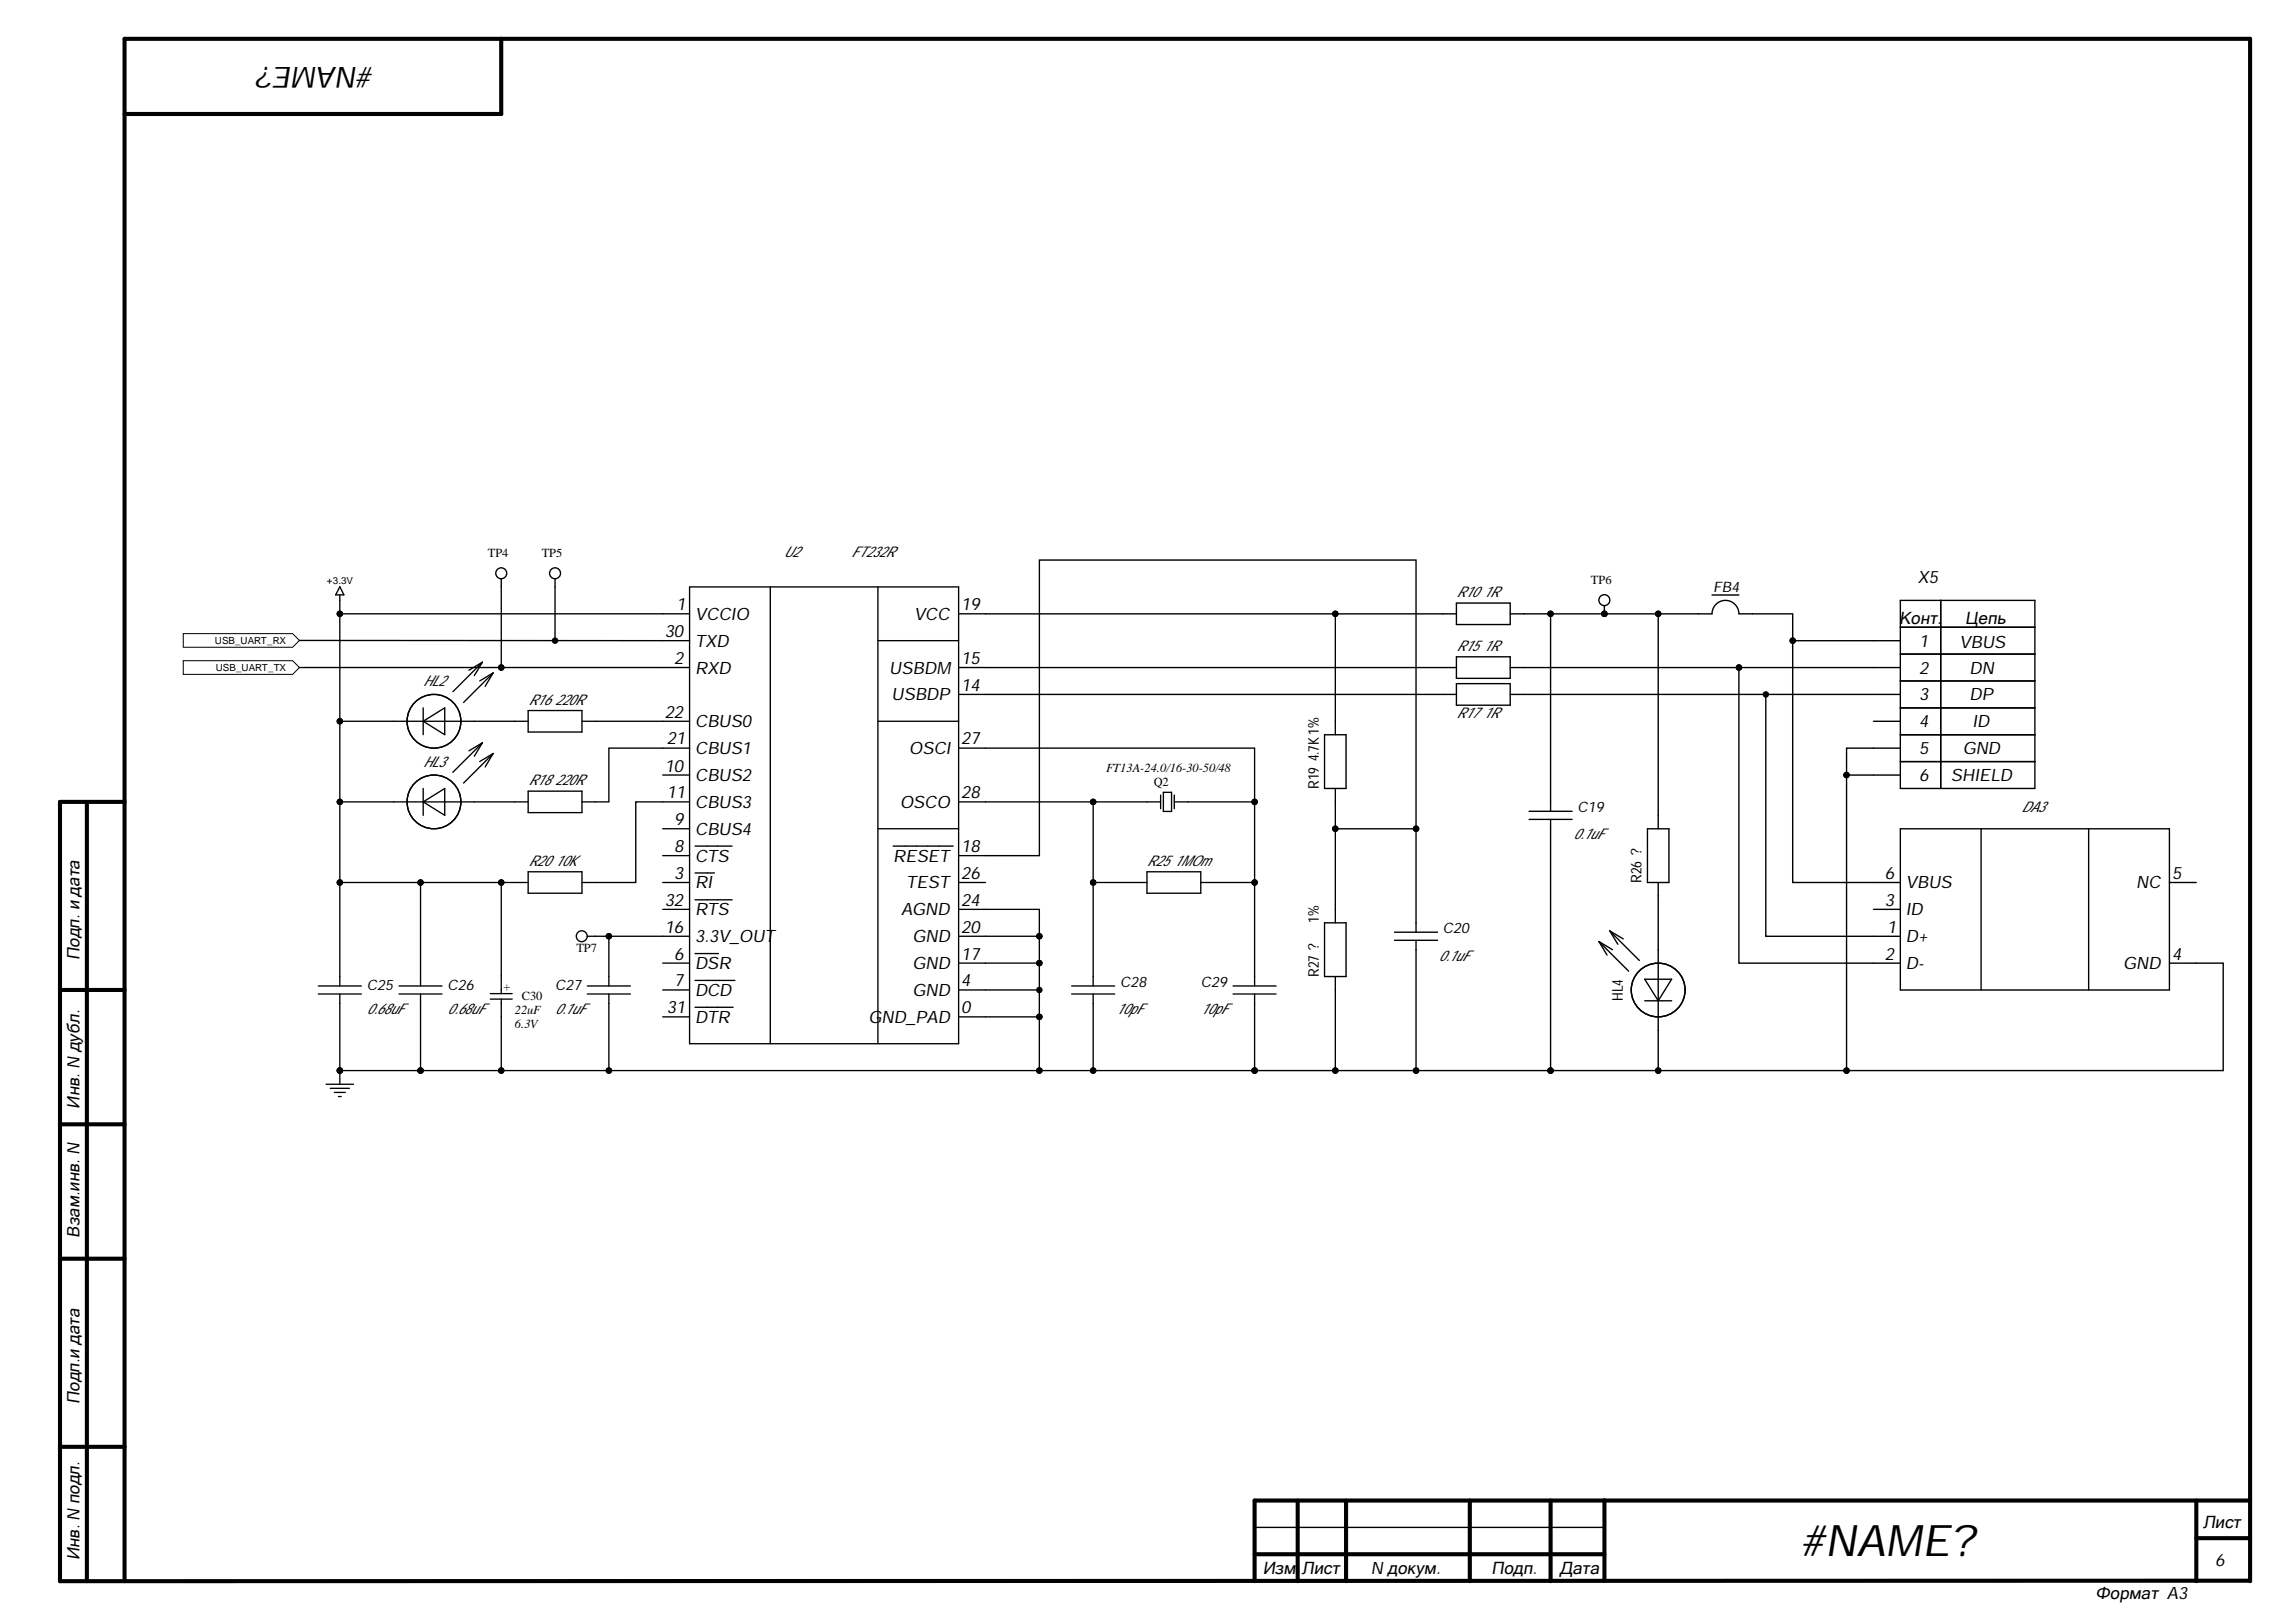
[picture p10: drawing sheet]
<svg xmlns="http://www.w3.org/2000/svg" width="297mm" height="210mm" viewBox="0 0 297 210" stroke-linecap="round" stroke-linejoin="round" font-family="sans-serif">
<defs><g id="words">
<text font-size="5.7" x="233" y="201.3">#NAME?</text>
<text font-size="3.8" x="48.3" y="8.6" transform="rotate(-180 48.3 8.6)">#NAME?</text>
<g font-size="2.2">
<text x="248.1" y="75.5">X5</text>
<text x="86" y="82.4">30</text>
<text x="87.5" y="79">1</text>
<text x="89.9" y="80.2">VCCIO</text>
<text x="89.9" y="83.7">TXD</text>
<text x="118.3" y="80.2">VCC</text>
<text x="124.4" y="79">19</text>
<text x="245.7" y="80.7">Конт.</text>
<text x="248.3" y="83.7">1</text>
<text x="253.5" y="83.9">VBUS</text>
<text x="254.3" y="80.7">Цепь</text>
<text x="87.2" y="85.9">2</text>
<text x="89.9" y="87.2">RXD</text>
<text x="115.1" y="87.2">USBDM</text>
<text x="124.4" y="85.9">15</text>
<text x="124.4" y="89.4">14</text>
<text x="248.3" y="87.2">2</text>
<text x="254.8" y="87.2">DN</text>
<text x="86" y="92.9">22</text>
<text x="89.9" y="94.1">CBUS0</text>
<text x="115.3" y="90.6">USBDP</text>
<text x="248.3" y="90.6">3</text>
<text x="248.3" y="94.1">4</text>
<text x="254.8" y="90.6">DP</text>
<text x="255.2" y="94.1">ID</text>
<text x="86" y="99.8">10</text>
<text x="86.3" y="96.3">21</text>
<text x="89.9" y="97.6">CBUS1</text>
<text x="89.9" y="101.1">CBUS2</text>
<text x="117.6" y="97.6">OSCI</text>
<text x="124.4" y="96.3">27</text>
<text x="248.3" y="97.6">5</text>
<text x="248.3" y="101.1">6</text>
<text x="252.4" y="101.1">SHIELD</text>
<text x="253.9" y="97.6">GND</text>
<text x="86.3" y="103.3">11</text>
<text x="87.2" y="106.8">9</text>
<text x="89.9" y="104.5">CBUS3</text>
<text x="116.4" y="104.5">OSCO</text>
<text x="124.4" y="103.3">28</text>
<text x="87.2" y="110.2">8</text>
<text x="87.2" y="113.7">3</text>
<text x="89.9" y="111.5">CTS</text>
<text x="89.9" y="108">CBUS4</text>
<text x="115.6" y="111.5">RESET</text>
<text x="124.4" y="113.7">26</text>
<text x="124.4" y="110.2">18</text>
<text x="243.9" y="113.7">6</text>
<text x="281" y="113.7">5</text>
<text x="86" y="117.2">32</text>
<text x="89.9" y="118.4">RTS</text>
<text x="89.9" y="115">RI</text>
<text x="116.6" y="118.4">AGND</text>
<text x="117.3" y="115">TEST</text>
<text x="124.4" y="117.2">24</text>
<text x="243.9" y="117.2">3</text>
<text x="246.6" y="115">VBUS</text>
<text x="246.6" y="118.4">ID</text>
<text x="276.4" y="115">NC</text>
<text x="10.3" y="124.3" transform="rotate(-90 10.3 124.3)">Подп. и дата</text>
<text x="86" y="120.7">16</text>
<text x="87.2" y="124.2">6</text>
<text x="89.9" y="125.4">DSR</text>
<text x="89.9" y="121.9">3.3V_OUT</text>
<text x="118.1" y="121.9">GND</text>
<text x="118.1" y="125.4">GND</text>
<text x="124.4" y="120.7">20</text>
<text x="124.4" y="124.2">17</text>
<text x="243.9" y="124.2">2</text>
<text x="244.1" y="120.7">1</text>
<text x="246.6" y="121.9">D+</text>
<text x="246.6" y="125.4">D-</text>
<text x="274.7" y="125.4">GND</text>
<text x="281" y="124.2">4</text>
<text x="86.3" y="131.1">31</text>
<text x="87.2" y="127.7">7</text>
<text x="89.9" y="128.9">DCD</text>
<text x="118.1" y="128.9">GND</text>
<text x="124.4" y="131.1">0</text>
<text x="124.4" y="127.7">4</text>
<text x="89.9" y="132.3">DTR</text>
<text x="112.3" y="132.3">GND_PAD</text>
<text x="10.3" y="143.5" transform="rotate(-90 10.3 143.5)">Инв. N дубл.</text>
<text x="10.3" y="160.2" transform="rotate(-90 10.3 160.2)">Взам.инв. N</text>
<text x="10.3" y="181.7" transform="rotate(-90 10.3 181.7)">Подп.и дата</text>
<text x="285" y="197.7">Лист</text>
<text x="10.3" y="201.9" transform="rotate(-90 10.3 201.9)">Инв. N подл.</text>
<text x="163.4" y="203.6">Изм.</text>
<text x="168.4" y="203.6">Лист</text>
<text x="177.4" y="203.6">N докум.</text>
<text x="193" y="203.6">Подп.</text>
<text x="201.8" y="203.6">Дата</text>
<text x="286.6" y="202.6">6</text>
<text x="271.1" y="206.9">Формат A3</text>
</g>
<g font-size="1.9">
<text x="101.4" y="72.1">U2</text>
<text x="110.1" y="72.1">FT232R</text>
<text x="188.4" y="77.3">R10</text>
<text x="191.9" y="77.3">1R</text>
<text x="221.6" y="76.6">FB4</text>
<text x="54.7" y="88.8">HL2</text>
<text x="188.4" y="84.3">R15</text>
<text x="191.9" y="84.3">1R</text>
<text x="68.4" y="91.2">R16</text>
<text x="71.8" y="91.2">220R</text>
<text x="188.4" y="92.9">R17</text>
<text x="191.9" y="92.9">1R</text>
<text x="54.7" y="99.2">HL3</text>
<text x="68.4" y="101.6">R18</text>
<text x="71.8" y="101.6">220R</text>
<text x="170.6" y="98.5" transform="rotate(-90 170.6 98.5)">4.7K1%</text>
<text x="170.6" y="102" transform="rotate(-90 170.6 102)">R19</text>
<text x="204.1" y="105.1">C19</text>
<text x="261.5" y="105.1">DA3</text>
<text x="68.4" y="112.1">R20</text>
<text x="71.8" y="112.1">10K</text>
<text x="148.4" y="112.1">R25</text>
<text x="151.9" y="112.1">1MOm</text>
<text x="203.6" y="108.6">0.1uF</text>
<text x="170.6" y="119.4" transform="rotate(-90 170.6 119.4)">1%</text>
<text x="212.4" y="114.2" transform="rotate(-90 212.4 114.2)">R26 ?</text>
<text x="186.2" y="124.3">0.1uF</text>
<text x="186.7" y="120.8">C20</text>
<text x="47.5" y="131.2">0.68uF</text>
<text x="47.5" y="128.1">C25</text>
<text x="57.9" y="131.2">0.68uF</text>
<text x="57.9" y="128.1">C26</text>
<text x="71.8" y="131.2">0.1uF</text>
<text x="71.8" y="128.1">C27</text>
<text x="144.4" y="131.2">10pF</text>
<text x="144.9" y="127.7">C28</text>
<text x="155.4" y="131.2">10pF</text>
<text x="155.4" y="127.7">C29</text>
<text x="170.6" y="126.4" transform="rotate(-90 170.6 126.4)">R27 ?</text>
<text x="210" y="129.5" transform="rotate(-90 210 129.5)">HL4</text>
</g>
<g font-size="1.6">
<text x="63.1" y="72.1">TP4</text>
<text x="70.1" y="72.1">TP5</text>
<text x="205.8" y="75.6">TP6</text>
<text x="143.1" y="99.9">FT13A-24.0/16-30-50/48</text>
<text x="149.3" y="101.7">Q2</text>
<text x="74.6" y="123.3">TP7</text>
<text x="65.2" y="127.4" transform="rotate(90 65.2 127.4)">+</text>
<text x="66.6" y="131.2">22uF</text>
<text x="67.5" y="129.5">C30</text>
<text x="66.6" y="133">6.3V</text>
</g>
<g font-size="1.3">
<text x="42.3" y="75.6">+3.3V</text>
<text x="27.8" y="83.3">USB_UART_RX</text>
<text x="27.9" y="86.8">USB_UART_TX</text>
</g>
</g></defs>
<g fill="none" stroke="#000" stroke-width=".53">
<path d="M64.8 5v9.8h-48.7M7.8 103.8v100.8h283.3M7.8 103.8h8.3M11.2 103.8v100.8M7.8 128.1h8.3M7.8 145.5h8.3M7.8 162.9h8.3M7.8 187.2h8.3M167.9 194.2v10.4M174.1 194.2v10.4M190.2 194.2v10.4M200.6 194.2v10.4"/>
<path d="M207.6 194.1v10.5M284.1 194.2v10.4M284.1 199.1h7M291.1 194.2h-128.8v10.4M16.1 204.6v-199.6h275v199.6M162.3 201.1h45.3"/>
</g>
<g fill="none" stroke="#000" stroke-width=".18">
<path d="M186.7 79.4h1.7M188.4 78h7v2.8h-7zM195.4 79.4h1.7M207.6 78.4v1M219.7 79.4h1.8a1.74 1.74 0 0 1 1.7-1.7 1.74 1.74 0 0 1 1.8 1.7h1.7M221.5 77h3.5M245.9 77.7h17.4v24.3h-17.4zM251.1 77.7v24.3M171.4 95.1h2.7v6.9h-2.7M186.7 86.4h1.7M186.7 89.9h1.7M188.4 85h7v2.8h-7z"/>
<path d="M188.4 88.5h7v2.8h-7zM195.4 86.4h1.7M195.4 89.9h1.7M242.4 86.4h3.5M242.4 89.9h3.5M242.4 82.9h3.5M242.4 93.3h3.5M242.4 96.8h3.5M245.9 95.1h17.4M245.9 81.2h17.4M245.9 84.6h17.4M245.9 88.1h17.4"/>
<path d="M245.9 91.6h17.4M245.9 98.6h17.4M197.8 106h5.6M197.8 105h5.6M200.6 103.8v1.2M200.6 106v1.3M213.1 107.3h2.8v6.9h-2.8zM214.5 105.5v1.8M214.5 114.2v1.7M242.4 114.2h3.5M242.4 117.7h3.5M242.4 100.3h3.5"/>
<path d="M245.9 107.3h34.8v20.8h-34.8zM256.3 107.3v20.8M270.2 107.3v20.8M280.7 114.2h3.4M206.9 121.9l3.8 3.8M206.9 121.9l1 1.7M206.9 121.9l1.7 1M208.3 120.5l3.8 3.8M208.3 120.5l1 1.7M208.3 120.5l1.7 1M212.8 129.5h3.5M212.8 126.7h3.5l-1.8 2.8z"/>
<path d="M214.5 122.9v10.4M242.4 121.2h3.5M242.4 124.6h3.5M280.7 124.6h3.4M162.3 197.7h45.3"/>
<circle cx="207.6" cy="77.7" r=".71"/>
<circle cx="214.5" cy="128.1" r="3.5"/>
</g>
<g fill="none" stroke="#000" stroke-width=".17">
<path d="M171.4 95.1v6.9M172.8 93.3v1.8M146.6 114.2h1.8M148.4 112.8h6.9v2.8h-6.9zM148.4 103.8h1.8M150.2 102.9v1.8M150.5 102.5h1.1v2.5h-1.1zM151.9 103.8h1.8M151.9 102.9v1.8M155.3 114.2h1.8M172.8 102v1.8M138.6 128.6h5.6"/>
<path d="M138.6 127.6h5.6M141.4 126.4v1.2M141.4 128.6v1.2M159.5 128.6h5.6M159.5 127.6h5.6M162.3 126.4v1.2M162.3 128.6v1.2"/>
</g>
<circle cx="207.6" cy="79.4" r=".35" fill="#000"/>
<circle cx="207.6" cy="79.4" r=".35" fill="none" stroke="#000" stroke-width=".13"/>
<path d="M23.7 85.5h14.2l.8 .9-.8 .9h-14.2z" fill-rule="evenodd" fill="#fff"/>
<path d="M23.7 85.5h14.2l.8 .9-.8 .9h-14.2z" fill="none" stroke="#000" stroke-width=".13"/>
<path d="M23.7 82h14.2l.8 .9-.8 .9h-14.2z" fill-rule="evenodd" fill="#fff"/>
<g fill="none" stroke="#000" stroke-width=".13">
<path d="M23.7 82h14.2l.8 .9-.8 .9h-14.2z"/>
<circle cx="44" cy="79.4" r=".35"/>
<circle cx="172.8" cy="79.4" r=".35"/>
<circle cx="200.6" cy="79.4" r=".35"/>
<circle cx="207.6" cy="79.4" r=".35"/>
<circle cx="214.5" cy="79.4" r=".35"/>
<circle cx="44" cy="93.3" r=".35"/>
<circle cx="64.8" cy="86.4" r=".35"/>
<circle cx="71.8" cy="82.9" r=".35"/>
<circle cx="225" cy="86.4" r=".35"/>
<circle cx="228.4" cy="89.9" r=".35"/>
<circle cx="231.9" cy="82.9" r=".35"/>
<circle cx="44" cy="114.2" r=".35"/>
<circle cx="44" cy="103.8" r=".35"/>
<circle cx="54.4" cy="114.2" r=".35"/>
<circle cx="64.8" cy="114.2" r=".35"/>
<circle cx="141.4" cy="103.8" r=".35"/>
<circle cx="141.4" cy="114.2" r=".35"/>
<circle cx="162.3" cy="114.2" r=".35"/>
<circle cx="162.3" cy="103.8" r=".35"/>
<circle cx="172.8" cy="107.2" r=".35"/>
<circle cx="183.2" cy="107.2" r=".35"/>
<circle cx="238.9" cy="100.3" r=".35"/>
<circle cx="44" cy="138.5" r=".35"/>
<circle cx="54.4" cy="138.5" r=".35"/>
<circle cx="64.8" cy="138.5" r=".35"/>
<circle cx="78.8" cy="121.2" r=".35"/>
<circle cx="78.8" cy="138.5" r=".35"/>
<circle cx="134.5" cy="121.2" r=".35"/>
<circle cx="134.5" cy="131.6" r=".35"/>
<circle cx="134.5" cy="128.1" r=".35"/>
<circle cx="134.5" cy="138.5" r=".35"/>
<circle cx="134.5" cy="124.6" r=".35"/>
<circle cx="141.4" cy="138.5" r=".35"/>
<circle cx="162.3" cy="138.5" r=".35"/>
<circle cx="172.8" cy="138.5" r=".35"/>
<circle cx="183.2" cy="138.5" r=".35"/>
<circle cx="200.6" cy="138.5" r=".35"/>
<circle cx="214.5" cy="138.5" r=".35"/>
<circle cx="238.9" cy="138.5" r=".35"/>
</g>
<g fill="none" stroke="#000" stroke-width=".18">
<path d="M44 75.9l.5 1.1h-1.1zM44 77v2.4M64.8 74.9v1.1M71.8 74.9v8M127.5 79.4h59.2M197.1 79.4h22.6M200.6 79.4v24.4M214.5 79.4v26.1M226.7 79.4h5.2v34.8h10.5M38.7 82.9h47M127.5 89.9h59.2M127.5 86.4h59.2"/>
<path d="M197.1 89.9h45.3M197.1 86.4h45.3M225 86.4v38.2h17.4M228.4 89.9v31.3h14M231.9 82.9h10.5M242.4 96.8h-3.5v41.7h-24.4M171.4 119.4h2.7v7h-2.7M172.8 107.3h10.4v-34.8h-48.7v38.2h-7M183.2 107.3v13.3M200.6 107.3v31.2M214.5 115.9v7M238.9 100.3h3.5"/>
<path d="M162.3 138.5h38.3M180.4 121.7h5.6M180.4 120.6h5.6M183.2 121.7v16.8M214.5 133.3v5.2h-13.9M284.1 124.6h3.5v13.9h-48.7"/>
<circle cx="64.8" cy="74.2" r=".71"/>
<circle cx="71.8" cy="74.2" r=".71"/>
</g>
<g fill="none" stroke="#000" stroke-width=".17">
<path d="M64.8 76v10.4M89.2 79.4h-45.2v34.8h24.3M89.2 76h34.8v59.1h-34.8zM99.7 76v59.1M113.6 76v59.1M124 79.4h3.5M172.8 79.4v13.9M38.7 86.4h50.5M44 93.3h24.3M54.8 91.6v3.5M54.8 93.3l2.7-1.7v3.5zM62.4 85.7l-3.8 3.8"/>
<path d="M62.4 85.7l-1.7 1M62.4 85.7l-1 1.7M62.4 96.1l-3.8 3.8M62.4 96.1l-1.7 1.1M62.4 96.1l-1 1.8M63.8 87.1l-3.8 3.8M63.8 87.1l-1.7 1M63.8 87.1l-1 1.7M63.8 97.5l-3.8 3.8M63.8 97.5l-1.7 1.1M63.8 97.5l-1 1.8M68.3 92h7v2.7h-7z"/>
<path d="M75.3 93.3h13.9M85.7 82.9h3.5M89.2 96.8h-10.4v7h-3.5M113.6 93.3h10.4M113.6 82.9h10.4M124 96.8h38.3v17.4h-5.2M124 86.4h3.5M124 89.9h3.5M44 103.8h24.3M44 114.2v13.4M54.4 114.2v13.4M54.8 102v3.5"/>
<path d="M54.8 103.8l2.7-1.8v3.5zM64.8 114.2v14.4M68.3 102.4h7v2.8h-7zM68.3 112.8h7v2.8h-7zM85.7 114.2h3.5M85.7 110.7h3.5M85.7 117.7h3.5M85.7 107.2h3.5M85.7 100.3h3.5M89.2 103.8h-7v10.4h-6.9M89.9 109.5h4.8M89.9 116.4h4.8"/>
<path d="M89.9 113h2.5M113.6 107.2h10.4M115.5 109.5h7.8M124 103.8h17.4v10.4h5.2M124 117.7h10.5v20.8h27.8v-8.7M124 114.2h3.5M124 110.7h3.5M141.4 103.8h7M141.4 114.2v12.2M153.7 103.8h8.6M162.3 114.2v12.2M171.4 119.4v7"/>
<path d="M172.8 103.8v15.6M41.2 127.6h5.5M41.2 128.6h5.5M44 128.6v11.7M44 138.5h10.4M51.6 127.6h5.6M51.6 128.6h5.6M54.4 138.5h80.1M54.4 128.6v9.9M63.4 129.3h2.9M63.4 128.6h2.9M64.8 129.3v9.2"/>
<path d="M76 121.2h2.8M76 127.6h5.6M76 128.6h5.6M78.8 128.6v9.9M85.7 131.6h3.5M85.7 124.6h3.5M85.7 128.1h3.5M89.2 121.2h-10.4v6.4M89.9 130.4h4.9M89.9 123.4h3.1M89.9 126.9h5.2M124 121.2h10.5"/>
<path d="M124 131.6h10.5M124 124.6h10.5M124 128.1h10.5M141.4 129.8v8.7M172.8 126.4v12.1M42.2 140.3h3.5M42.7 140.8h2.5M43.3 141.4h1.4M43.8 141.9h.3"/>
<circle cx="56.1" cy="93.3" r="3.5"/>
<circle cx="56.1" cy="103.8" r="3.5"/>
<circle cx="75.3" cy="121.2" r=".71"/>
</g>
<g fill="#000">
<circle cx="44" cy="79.4" r=".35"/>
<circle cx="172.8" cy="79.4" r=".35"/>
<circle cx="200.6" cy="79.4" r=".35"/>
<circle cx="207.6" cy="79.4" r=".35"/>
<circle cx="214.5" cy="79.4" r=".35"/>
<circle cx="44" cy="93.3" r=".35"/>
<circle cx="64.8" cy="86.4" r=".35"/>
<circle cx="71.8" cy="82.9" r=".35"/>
<circle cx="225" cy="86.4" r=".35"/>
<circle cx="228.4" cy="89.9" r=".35"/>
<circle cx="231.9" cy="82.9" r=".35"/>
<circle cx="44" cy="114.2" r=".35"/>
<circle cx="44" cy="103.8" r=".35"/>
<circle cx="54.4" cy="114.2" r=".35"/>
<circle cx="64.8" cy="114.2" r=".35"/>
<circle cx="141.4" cy="103.8" r=".35"/>
<circle cx="141.4" cy="114.2" r=".35"/>
<circle cx="162.3" cy="114.2" r=".35"/>
<circle cx="162.3" cy="103.8" r=".35"/>
<circle cx="172.8" cy="107.2" r=".35"/>
<circle cx="183.2" cy="107.2" r=".35"/>
<circle cx="238.9" cy="100.3" r=".35"/>
<circle cx="44" cy="138.5" r=".35"/>
<circle cx="54.4" cy="138.5" r=".35"/>
<circle cx="64.8" cy="138.5" r=".35"/>
<circle cx="78.8" cy="121.2" r=".35"/>
<circle cx="78.8" cy="138.5" r=".35"/>
<circle cx="134.5" cy="121.2" r=".35"/>
<circle cx="134.5" cy="131.6" r=".35"/>
<circle cx="134.5" cy="128.1" r=".35"/>
<circle cx="134.5" cy="138.5" r=".35"/>
<circle cx="134.5" cy="124.6" r=".35"/>
<circle cx="141.4" cy="138.5" r=".35"/>
<circle cx="162.3" cy="138.5" r=".35"/>
<circle cx="172.8" cy="138.5" r=".35"/>
<circle cx="183.2" cy="138.5" r=".35"/>
<circle cx="200.6" cy="138.5" r=".35"/>
<circle cx="214.5" cy="138.5" r=".35"/>
<circle cx="238.9" cy="138.5" r=".35"/>
</g>
<use href="#words"/>
</svg>
